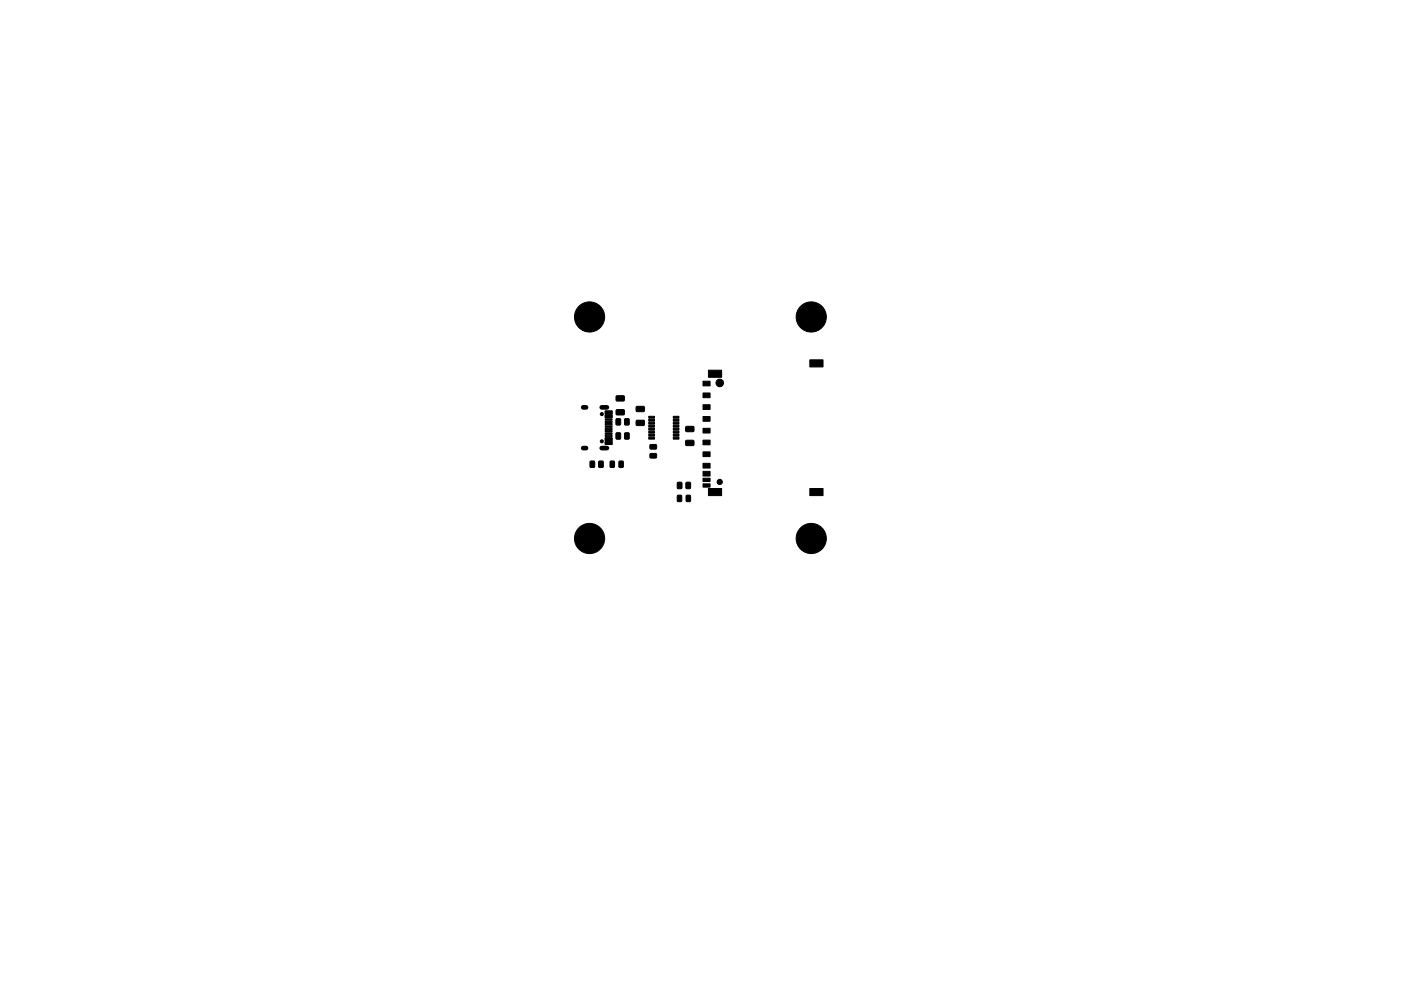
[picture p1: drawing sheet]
<svg xmlns="http://www.w3.org/2000/svg" width="297mm" height="210mm" viewBox="0 0 297 210" stroke-linecap="round" stroke-linejoin="round" font-family="sans-serif">
<g fill="#000" stroke="#000" stroke-width=".21">
<path d="M171.7 76.3h2.8v1.5h-2.8zM125.1 97.9l.7-.1 .3 .2v.9l-.2 .3h-.6l-.2-.2zM127 97.9l.7-.1 .2 .2v.9l-.1 .3h-.6l-.3-.2zM128.3 87.2h1.5v.6h-1.5zM128.3 88h1.5v.6h-1.5zM128.3 89.3h1.5v.3h-1.5zM128.3 90.3h1.5v.3h-1.5zM128.3 90.8h1.5v.3h-1.5zM128.3 91.8h1.5v.3h-1.5zM128.3 92.9h1.5v.6h-1.5zM128.3 93.7h1.5v.6h-1.5zM128.3 92.3h1.5v.3h-1.5z"/>
<path d="M128.3 91.3h1.5v.3h-1.5zM128.3 89.8h1.5v.3h-1.5zM128.3 88.8h1.5v.3h-1.5zM129.4 97.9l.7-.1 .2 .1v1.1l-.2 .2h-.5l-.3-.2zM130.6 91.9l.8-.1 .2 .2v.9l-.2 .3h-.6l-.2-.2zM130.6 88.9l.8-.1 .2 .2v.9l-.2 .3h-.6l-.2-.2zM130.7 87l1.5-.1 .2 .2v.8l-.2 .1h-1.4l-.2-.2zM130.7 84h1.5l.2 .2v.7l-.2 .2h-1.4l-.2-.3zM131.3 97.9l.6-.1 .3 .1v1.1l-.2 .2h-.6l-.2-.2zM132.5 91.9l.7-.1 .2 .2v.9l-.1 .3h-.7l-.2-.2zM132.5 88.9l.7-.1 .2 .2v.9l-.1 .3h-.7l-.2-.2zM134.9 89.2h1.6l.1 .2v.7l-.2 .2h-1.4l-.1-.3z"/>
<path d="M134.9 86.3l1.6-.1 .1 .2v.8l-.2 .1h-1.4l-.1-.2zM137.5 88.3h1.3v.4h-1.3zM137.5 89h1.3v.4h-1.3zM137.5 89.6h1.3v.4h-1.3zM137.5 90.2h1.3v.4h-1.3zM137.5 90.9h1.3v.4h-1.3zM137.5 91.5h1.3v.4h-1.3zM137.5 92.1h1.3v.4h-1.3zM137.5 92.8h1.3v.4h-1.3zM137.8 94.4l1.3-.1 .1 .2v.6l-.2 .2h-1.1l-.1-.3zM137.8 96.3l1.3-.1 .1 .2v.6l-.2 .2h-1.1l-.1-.3zM142.8 92.8h1.1v.4h-1.1z"/>
<path d="M142.8 92.1h1.1v.4h-1.1zM142.8 91.5h1.1v.4h-1.1zM142.8 90.9h1.1v.4h-1.1zM142.8 90.2h1.1v.4h-1.1zM142.8 89.6h1.1v.4h-1.1zM142.8 89h1.1v.4h-1.1zM142.8 88.3h1.1v.4h-1.1zM145.4 90.5h1.6l.2 .2-.1 .7-.2 .2h-1.4l-.2-.3zM145.4 93.5l1.6-.1 .2 .2-.1 .8-.2 .1h-1.4l-.2-.2zM149 83.4h1.6v1h-1.6zM149 85.9h1.6v1h-1.6zM149 88.4h1.6v1h-1.6z"/>
<path d="M149 90.9h1.6v1h-1.6zM149 93.4h1.6v1h-1.6zM149 95.9h1.6v1h-1.6zM149 98.3h1.6v1h-1.6zM149 80.9h1.6v1h-1.6zM150.2 78.5h2.8v1.5h-2.8zM143.6 102.4l.7-.1 .3 .2v.9l-.2 .3h-.6l-.2-.2zM143.6 105.1l.7-.1 .2 .2v1l-.1 .2h-.6l-.2-.1zM145.5 102.4l.7-.1 .2 .2v.9l-.1 .3h-.7l-.2-.2zM145.5 105.1l.7-.1 .2 .2v1l-.1 .2h-.6l-.2-.1zM149 100h1.6v1h-1.6zM149 101.5h1.6v.7h-1.6z"/>
<path d="M149 102.7h1.6v.7h-1.6zM150.2 103.6h2.8v1.5h-2.8zM171.7 103.6h2.8v1.5h-2.8z"/>
<circle cx="125" cy="67.2" r="3.2"/>
<circle cx="172" cy="67.2" r="3.2"/>
<circle cx="127.6" cy="93.6" r=".32"/>
<circle cx="127.6" cy="87.9" r=".32"/>
<circle cx="152.6" cy="81.2" r=".8"/>
<circle cx="125" cy="114.2" r="3.2"/>
<circle cx="152.6" cy="102.2" r=".55"/>
<circle cx="172" cy="114.2" r="3.2"/>
</g>
<path d="M123.6 95.1h.6M123.6 86.4h.6M127.6 95.1h1.1M127.6 86.4h1.1" fill="none" stroke="#000" stroke-width="1"/>
</svg>
